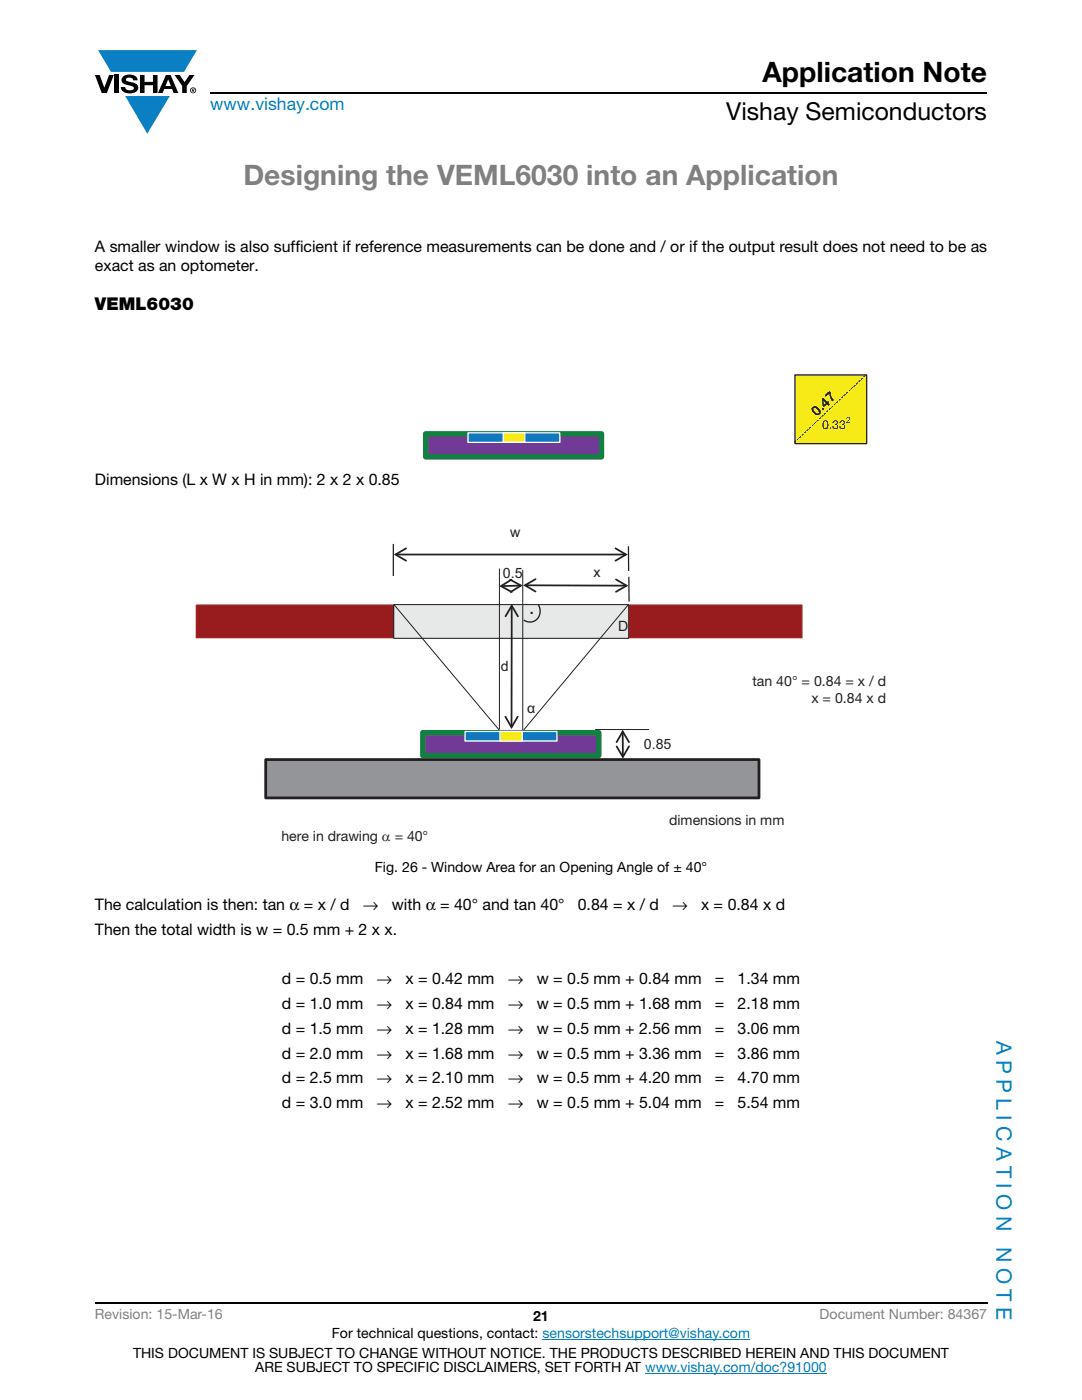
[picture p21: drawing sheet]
<svg xmlns="http://www.w3.org/2000/svg" width="216mm" height="279mm" viewBox="0 0 216 279" stroke-linecap="round" stroke-linejoin="round" font-family="sans-serif">
<defs><g id="words">
<text font-size="5.6" x="152.1" y="16.4">Application Note</text>
<text font-size="5.6" fill="#808080" x="48.6" y="36.9">Designing the VEML6030 into an Application</text>
<text font-size="4.9" x="144.9" y="24">Vishay Semiconductors</text>
<text font-size="4.2" fill="#231f20" x="105.5" y="122.5">.</text>
<g font-size="4.2" fill="#007ec4">
<text x="198.8" y="207.8" transform="rotate(90 198.8 207.8)">A P P L I C A T I O N</text>
<text x="198.8" y="248.9" transform="rotate(90 198.8 248.9)">N O T E</text>
</g>
<text font-size="3.5" fill="#007ec4" x="42" y="21.9">www.vishay.com</text>
<text font-size="3.5" x="18.9" y="61.8">VEML6030</text>
<g font-size="3.2">
<text x="18.9" y="50.2">A smaller window is also sufficient if reference measurements can be done and / or if the output result does not need to be as</text>
<text x="18.9" y="54.1">exact as an optometer.</text>
<text x="18.9" y="96.8">Dimensions (L x W x H in mm): 2 x 2 x 0.85</text>
<text x="18.9" y="181.6">The calculation is then: tan α = x / d</text>
<text x="72.4" y="181.6">→</text>
<text x="78.2" y="181.6">with α = 40° and tan 40°</text>
<text x="115.3" y="181.6">0.84 = x / d</text>
<text x="134.1" y="181.6">→</text>
<text x="139.9" y="181.6">x = 0.84 x d</text>
<text x="18.9" y="186.6">Then the total width is w = 0.5 mm + 2 x x.</text>
<text x="56.3" y="196.4">d = 0.5 mm</text>
<text x="75.1" y="196.4">→</text>
<text x="80.9" y="196.4">x = 0.42 mm</text>
<text x="101.3" y="196.4">→</text>
<text x="107.1" y="196.4">w = 0.5 mm + 0.84 mm</text>
<text x="142.6" y="196.4">=</text>
<text x="147.2" y="196.4">1.34 mm</text>
<text x="56.3" y="201.4">d = 1.0 mm</text>
<text x="75.1" y="201.4">→</text>
<text x="80.9" y="201.4">x = 0.84 mm</text>
<text x="101.3" y="201.4">→</text>
<text x="107.1" y="201.4">w = 0.5 mm + 1.68 mm</text>
<text x="142.6" y="201.4">=</text>
<text x="147.2" y="201.4">2.18 mm</text>
<text x="56.3" y="206.3">d = 1.5 mm</text>
<text x="75.1" y="206.3">→</text>
<text x="80.9" y="206.3">x = 1.28 mm</text>
<text x="101.3" y="206.3">→</text>
<text x="107.1" y="206.3">w = 0.5 mm + 2.56 mm</text>
<text x="142.6" y="206.3">=</text>
<text x="147.2" y="206.3">3.06 mm</text>
<text x="56.3" y="211.3">d = 2.0 mm</text>
<text x="75.1" y="211.3">→</text>
<text x="80.9" y="211.3">x = 1.68 mm</text>
<text x="101.3" y="211.3">→</text>
<text x="107.1" y="211.3">w = 0.5 mm + 3.36 mm</text>
<text x="142.6" y="211.3">=</text>
<text x="147.2" y="211.3">3.86 mm</text>
<text x="56.3" y="216.2">d = 2.5 mm</text>
<text x="56.3" y="221.1">d = 3.0 mm</text>
<text x="75.1" y="216.2">→</text>
<text x="75.1" y="221.1">→</text>
<text x="80.9" y="216.2">x = 2.10 mm</text>
<text x="80.9" y="221.1">x = 2.52 mm</text>
<text x="101.3" y="216.2">→</text>
<text x="101.3" y="221.1">→</text>
<text x="107.1" y="216.2">w = 0.5 mm + 4.20 mm</text>
<text x="107.1" y="221.1">w = 0.5 mm + 5.04 mm</text>
<text x="142.6" y="216.2">=</text>
<text x="142.6" y="221.1">=</text>
<text x="147.2" y="216.2">4.70 mm</text>
<text x="147.2" y="221.1">5.54 mm</text>
</g>
<g font-size="2.8" fill="#231f20">
<text x="163" y="83.2" transform="rotate(-43 163 83.2)">0.47</text>
<text x="101.8" y="107.2">w</text>
<text x="100.3" y="115.3">0.5</text>
<text x="118.4" y="115.2">x</text>
<text x="123.3" y="125.8">D</text>
<text x="99.9" y="133.8">d</text>
<text x="150.1" y="136.9">tan 40° = 0.84 = x / d</text>
<text x="105.2" y="142.4">α</text>
<text x="161.9" y="140.3">x = 0.84 x d</text>
<text x="128.5" y="149.4">0.85</text>
<text x="56.2" y="167.7">here in drawing α = 40°</text>
<text x="133.5" y="164.7">dimensions in mm</text>
</g>
<g font-size="2.8">
<text x="74.8" y="174">Fig. 26 - Window Area for an Opening Angle of ± 40°</text>
<text x="106.4" y="263.6">21</text>
<text x="66.2" y="267.1">For technical questions, contact: sensorstechsupport@vishay.com</text>
<text x="26.5" y="271">THIS DOCUMENT IS SUBJECT TO CHANGE WITHOUT NOTICE. THE PRODUCTS DESCRIBED HEREIN AND THIS DOCUMENT</text>
<text x="50.9" y="273.8">ARE SUBJECT TO SPECIFIC DISCLAIMERS, SET FORTH AT www.vishay.com/doc?91000</text>
</g>
<g font-size="2.8" fill="#808080">
<text x="18.9" y="263.3">Revision: 15-Mar-16</text>
<text x="163.6" y="263.3">Document Number: 84367</text>
</g>
<text font-size="2.5" fill="#231f20" x="164" y="85.5">0.33</text>
<text font-size="1.8" fill="#231f20" x="168.8" y="84.5">2</text>
</g></defs>
<g fill="#0a7fc3">
<path d="M19.6 10h19.7l-2.6 4.3h-1.1h-13.5z"/>
<path d="M25 19.2h8.9l-4.5 7.5z"/>
</g>
<g fill="#000">
<path d="M18.9 15h1l.9 2.5 1-2.5h.9l-1.4 3.6h-1zM22.9 15h.9v3.6h-.9zM24.6 15.3a2.1 2.1 0 0 1 2.8 .3l.1 .4h-.9a.79 .79 0 0 0-.7-.5 .79 .79 0 0 0-.8 .4l.3 .3 1 .2a1.08 1.08 0 0 1 1.2 1 1.08 1.08 0 0 1-1.1 1.2 1.73 1.73 0 0 1-2.4-1.2h.9a.96 .96 0 0 0 .8 .6 .96 .96 0 0 0 .9-.4 1.31 1.31 0 0 0-1.2-.6 1.03 1.03 0 0 1-1.1-.6 1.03 1.03 0 0 1 .2-1.1zM27.9 15h.9v1.3h1.7v-1.3h.9v3.6h-.9v-1.6h-1.7v1.6h-.9zM34.8 15h1.1l.9 1.4 1-1.4h1l-1.5 2.2v1.4h-.9v-1.4z"/>
<path d="M33.6 15.9l.5 1.3h-1.1zM33.1 15l-1.6 3.6h1l.3-.8h1.5l.3 .8h1l-1.6-3.6z"/>
<path d="M38.4 17.8h.2v.2h-.2zM38.3 17.7v.7h.1v-.3l.4 .3-.2-.3 .2-.2-.1-.2z"/>
<path d="M38.1 18a.46 .46 0 0 1 .9 0 .46 .46 0 0 1-.9 0zM37.9 18a.6 .6 0 0 0 1.2 0 .6 .6 0 0 0-1.2 0z"/>
</g>
<path d="M42 18.6h155M18.9 260h178.1" fill="none" stroke="#000" stroke-width=".36"/>
<path d="M108.2 267.3h41.5M128.7 274h36.3" fill="none" stroke="#007ec4" stroke-width=".2"/>
<path d="M23.5 64.2h149.6v27.5h-149.6z" fill="#fff"/>
<path d="M84.9 86.6h35.1v4.6h-35.1z" fill="#703a96"/>
<path d="M84.9 86.6h35.1v4.6h-35.1z" fill="none" stroke="#0f8140" stroke-width="1.1" stroke-linecap="butt"/>
<path d="M93.4 86.4h18.3v1.9h-18.3z" fill="#1b71b9"/>
<path d="M93.4 86.4h18.3v1.9h-18.3z" fill="none" stroke="#fff" stroke-width=".25"/>
<path d="M100.4 86.4h4.3v1.9h-4.3z" fill="#f6eb16"/>
<path d="M100.4 86.4h4.3v1.9h-4.3z" fill="none" stroke="#fff" stroke-width=".25"/>
<path d="M158.6 74.8h14.3v13.7h-14.3z" fill="#f6eb16"/>
<path d="M158.6 74.8h14.3v13.7h-14.3z" fill="none" stroke="#231f20" stroke-width=".25"/>
<path d="M158.5 88.3l14.2-13.3" fill="none" stroke="#231f20" stroke-width=".2" stroke-dasharray=".5 .2" stroke-linecap="butt"/>
<path d="M39.1 104.8h137.7v63.6h-137.7z" fill="#fff"/>
<path d="M53 151.6h98.5v7.7h-98.5z" fill="#939598"/>
<path d="M53 151.6h98.5v7.6h-98.5z" fill="none" stroke="#231f20" stroke-width=".55"/>
<path d="M39.2 120.7h120.9v6.6h-120.9z" fill="#981b1e"/>
<path d="M39.2 120.7h120.9v6.6h-120.9z" fill="none" stroke="#bf2026" stroke-width=".2"/>
<path d="M78.6 120.7h46.8v6.7h-46.8z" fill="#e7e8e8"/>
<path d="M99.7 113.5v32.1M104.3 113.7v32.1M78.6 120.7h46.8v6.7h-46.8zM118.7 145.6h10.8" fill="none" stroke="#231f20" stroke-width=".2"/>
<path d="M78.5 108.6v6.3M125.5 115.1v5" fill="none" stroke="#231f20" stroke-width=".25"/>
<g fill="none" stroke="#231f20" stroke-width=".35">
<path d="M78.9 110.7h46M81 109.4l-2.1 1.3 2.1 1.2M101.8 115.7l2.2 1.2-2.1 1.3M102 115.7l-2 1.3 2.1 1.1M104 116.9l-4 .1M104.7 116.8l20.3 .1M106.9 115.6l-2.2 1.2 2.2 1.3M122.8 109.4l2.1 1.3-2.1 1.2M122.9 115.6l2.1 1.3-2.1 1.2M100.9 123l1.2-2.1 1.2 2.1M102.1 120.9v24.2M100.8 143l1.3 2.1 1.2-2.1"/>
<path d="M124.3 146v5.1M125.5 148.1l-1.2-2.1-1.3 2.1M125.5 148.9l-1.2 2.2-1.3-2.1"/>
</g>
<path d="M107.4 120.7a2.13 2.13 0 0 1-.1 2.8 2.13 2.13 0 0 1-2.8 .2" fill="none" stroke="#231f20" stroke-width=".26"/>
<path d="M84.3 146.2h35.2v4.6h-35.2z" fill="#703a96"/>
<path d="M84.3 146.2h35.2v4.6h-35.2z" fill="none" stroke="#0f8140" stroke-width="1.1" stroke-linecap="butt"/>
<path d="M92.8 146h18.3v1.9h-18.3z" fill="#1b71b9"/>
<path d="M92.8 146h18.3v1.9h-18.3z" fill="none" stroke="#fff" stroke-width=".25"/>
<path d="M99.8 146h4.4v1.9h-4.4z" fill="#f6eb16"/>
<path d="M99.8 146h4.4v1.9h-4.4z" fill="none" stroke="#fff" stroke-width=".25"/>
<path d="M125.4 109v5" fill="none" stroke="#231f20" stroke-width=".25"/>
<path d="M78.6 120.7l21 25M125.4 120.7l-20.9 24.9" fill="none" stroke="#231f20" stroke-width=".2"/>
<use href="#words"/>
</svg>
